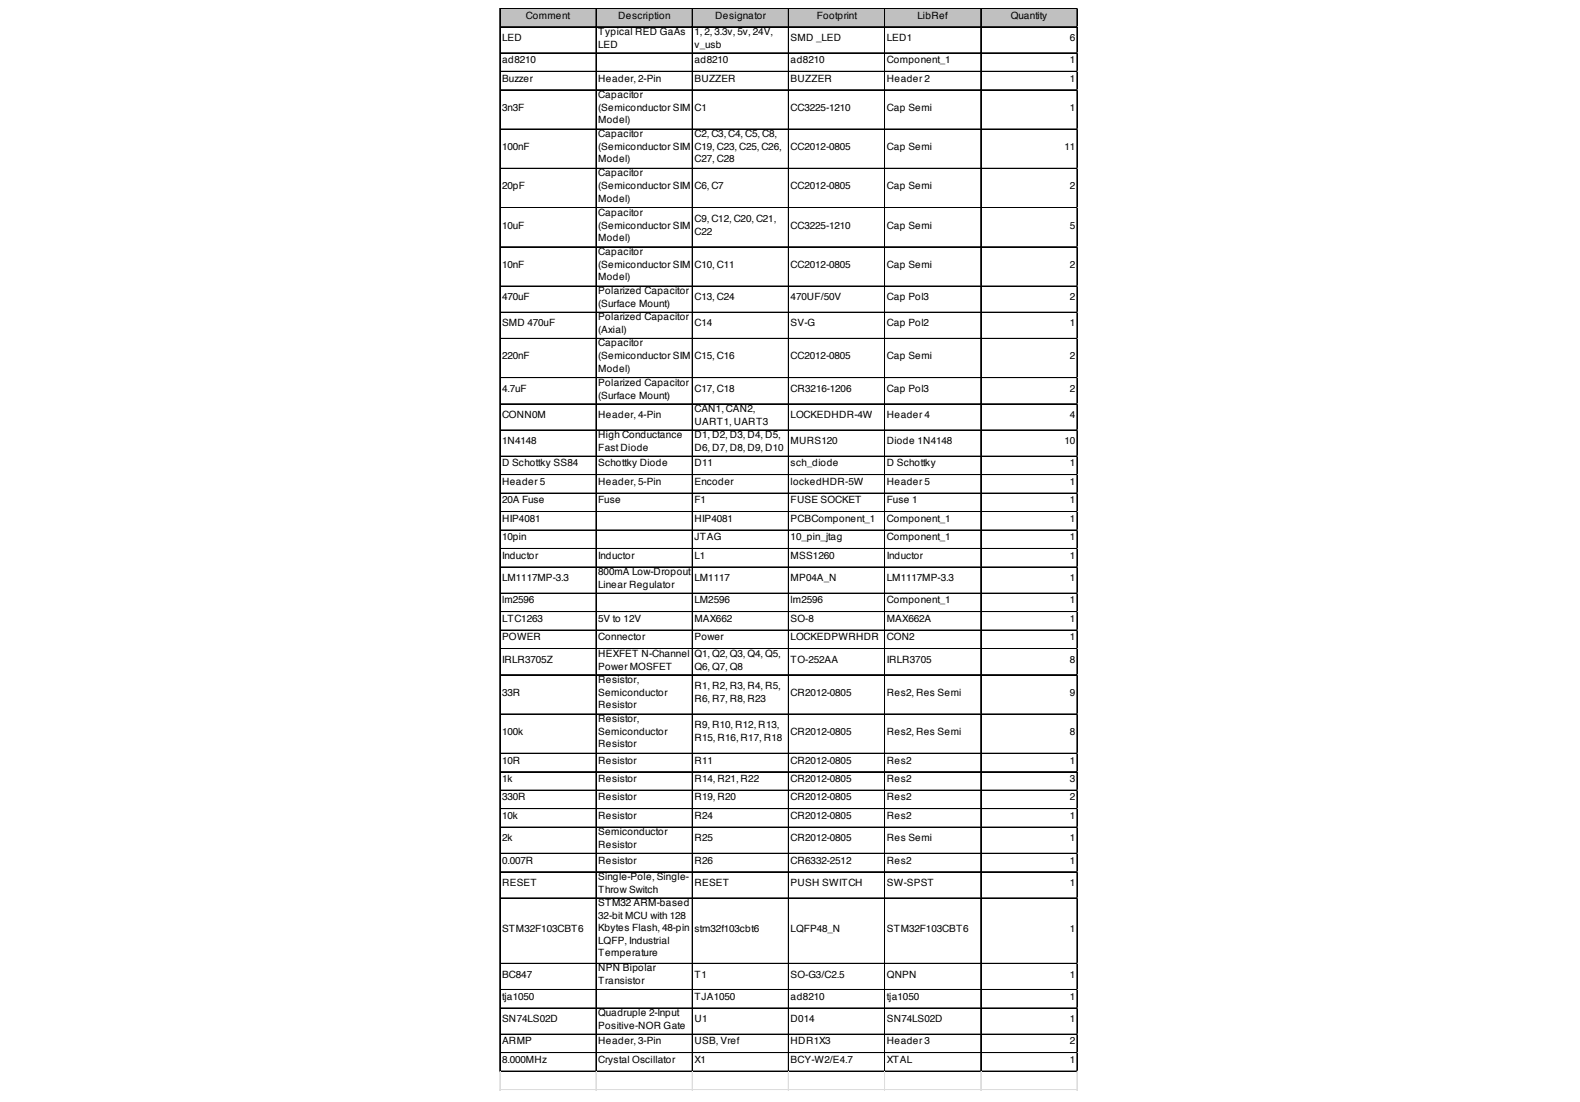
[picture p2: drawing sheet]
<svg xmlns="http://www.w3.org/2000/svg" width="287mm" height="200mm" viewBox="0 0 287 200" stroke-linecap="round" stroke-linejoin="round" font-family="sans-serif">
<defs><g id="words">
<g font-size="1.8">
<text x="95.5" y="3.4">Comment</text>
<text x="112.2" y="3.4">Description</text>
<text x="129.8" y="3.4">Designator</text>
<text x="148.3" y="3.4">Footprint</text>
<text x="166.6" y="3.4">LibRef</text>
<text x="183.5" y="3.4">Quantity</text>
<text x="91.1" y="7.4">LED</text>
<text x="91.1" y="11.5">ad8210</text>
<text x="108.6" y="6.3">Typical RED GaAs</text>
<text x="108.6" y="8.7">LED</text>
<text x="126.1" y="6.3">1, 2, 3.3v, 5v, 24V,</text>
<text x="126.1" y="8.7">v_usb</text>
<text x="126.1" y="11.5">ad8210</text>
<text x="143.5" y="7.4">SMD _LED</text>
<text x="143.5" y="11.5">ad8210</text>
<text x="161" y="7.4">LED1</text>
<text x="161" y="11.5">Component_1</text>
<text x="194.2" y="7.4">6</text>
<text x="194.2" y="11.5">1</text>
<text x="91.1" y="14.8">Buzzer</text>
<text x="108.6" y="14.8">Header, 2-Pin</text>
<text x="108.6" y="17.8">Capacitor</text>
<text x="126.1" y="14.8">BUZZER</text>
<text x="143.5" y="14.8">BUZZER</text>
<text x="161" y="14.8">Header 2</text>
<text x="194.2" y="14.8">1</text>
<text x="91.1" y="20.1">3n3F</text>
<text x="108.6" y="20.1">(Semiconductor SIM</text>
<text x="108.6" y="22.4">Model)</text>
<text x="126.1" y="20.1">C1</text>
<text x="143.5" y="20.1">CC3225-1210</text>
<text x="161" y="20.1">Cap Semi</text>
<text x="194.2" y="20.1">1</text>
<text x="91.1" y="27.3">100nF</text>
<text x="108.6" y="24.9">Capacitor</text>
<text x="108.6" y="27.3">(Semiconductor SIM</text>
<text x="108.6" y="29.5">Model)</text>
<text x="126.1" y="24.9">C2, C3, C4, C5, C8,</text>
<text x="126.1" y="27.3">C19, C23, C25, C26,</text>
<text x="126.1" y="29.5">C27, C28</text>
<text x="143.5" y="27.3">CC2012-0805</text>
<text x="161" y="27.3">Cap Semi</text>
<text x="193.2" y="27.3">11</text>
<text x="91.1" y="34.4">20pF</text>
<text x="108.6" y="32">Capacitor</text>
<text x="108.6" y="34.4">(Semiconductor SIM</text>
<text x="126.1" y="34.4">C6, C7</text>
<text x="143.5" y="34.4">CC2012-0805</text>
<text x="161" y="34.4">Cap Semi</text>
<text x="194.2" y="34.4">2</text>
<text x="91.1" y="41.5">10uF</text>
<text x="108.6" y="36.6">Model)</text>
<text x="108.6" y="39.1">Capacitor</text>
<text x="108.6" y="41.5">(Semiconductor SIM</text>
<text x="126.1" y="40.2">C9, C12, C20, C21,</text>
<text x="143.5" y="41.5">CC3225-1210</text>
<text x="161" y="41.5">Cap Semi</text>
<text x="194.2" y="41.5">5</text>
<text x="108.6" y="43.7">Model)</text>
<text x="108.6" y="46.3">Capacitor</text>
<text x="126.1" y="42.6">C22</text>
<text x="91.1" y="48.6">10nF</text>
<text x="108.6" y="48.6">(Semiconductor SIM</text>
<text x="108.6" y="50.9">Model)</text>
<text x="108.6" y="53.4">Polarized Capacitor</text>
<text x="126.1" y="48.6">C10, C11</text>
<text x="143.5" y="48.6">CC2012-0805</text>
<text x="161" y="48.6">Cap Semi</text>
<text x="194.2" y="48.6">2</text>
<text x="91.1" y="54.5">470uF</text>
<text x="91.1" y="59.2">SMD 470uF</text>
<text x="108.6" y="55.7">(Surface Mount)</text>
<text x="108.6" y="58.1">Polarized Capacitor</text>
<text x="126.1" y="54.5">C13, C24</text>
<text x="126.1" y="59.2">C14</text>
<text x="143.5" y="54.5">470UF/50V</text>
<text x="143.5" y="59.2">SV-G</text>
<text x="161" y="54.5">Cap Pol3</text>
<text x="161" y="59.2">Cap Pol2</text>
<text x="194.2" y="54.5">2</text>
<text x="194.2" y="59.2">1</text>
<text x="91.1" y="65.2">220nF</text>
<text x="108.6" y="60.5">(Axial)</text>
<text x="108.6" y="62.9">Capacitor</text>
<text x="108.6" y="65.2">(Semiconductor SIM</text>
<text x="126.1" y="65.2">C15, C16</text>
<text x="143.5" y="65.2">CC2012-0805</text>
<text x="161" y="65.2">Cap Semi</text>
<text x="194.2" y="65.2">2</text>
<text x="91.1" y="71.1">4.7uF</text>
<text x="108.6" y="67.5">Model)</text>
<text x="108.6" y="70">Polarized Capacitor</text>
<text x="126.1" y="71.1">C17, C18</text>
<text x="143.5" y="71.1">CR3216-1206</text>
<text x="161" y="71.1">Cap Pol3</text>
<text x="194.2" y="71.1">2</text>
<text x="91.1" y="75.9">CONN0M</text>
<text x="108.6" y="72.4">(Surface Mount)</text>
<text x="108.6" y="75.9">Header, 4-Pin</text>
<text x="126.1" y="74.7">CAN1, CAN2,</text>
<text x="126.1" y="77.1">UART1, UART3</text>
<text x="143.5" y="75.9">LOCKEDHDR-4W</text>
<text x="161" y="75.9">Header 4</text>
<text x="194.2" y="75.9">4</text>
<text x="91.1" y="80.6">1N4148</text>
<text x="108.6" y="79.5">High Conductance</text>
<text x="108.6" y="81.9">Fast Diode</text>
<text x="126.1" y="79.5">D1, D2, D3, D4, D5,</text>
<text x="126.1" y="81.9">D6, D7, D8, D9, D10</text>
<text x="143.5" y="80.6">MURS120</text>
<text x="161" y="80.6">Diode 1N4148</text>
<text x="193.2" y="80.6">10</text>
<text x="91.1" y="84.7">D Schottky SS84</text>
<text x="91.1" y="88">Header 5</text>
<text x="108.6" y="84.7">Schottky Diode</text>
<text x="108.6" y="88">Header, 5-Pin</text>
<text x="126.1" y="84.7">D11</text>
<text x="126.1" y="88">Encoder</text>
<text x="143.5" y="84.7">sch_diode</text>
<text x="143.5" y="88">lockedHDR-5W</text>
<text x="161" y="84.7">D Schottky</text>
<text x="161" y="88">Header 5</text>
<text x="194.2" y="84.7">1</text>
<text x="194.2" y="88">1</text>
<text x="91.1" y="91.4">20A Fuse</text>
<text x="91.1" y="94.7">HIP4081</text>
<text x="108.6" y="91.4">Fuse</text>
<text x="126.1" y="91.4">F1</text>
<text x="126.1" y="94.7">HIP4081</text>
<text x="143.5" y="91.4">FUSE SOCKET</text>
<text x="143.5" y="94.7">PCBComponent_1</text>
<text x="161" y="91.4">Fuse 1</text>
<text x="161" y="94.7">Component_1</text>
<text x="194.2" y="91.4">1</text>
<text x="194.2" y="94.7">1</text>
<text x="91.1" y="98.1">10pin</text>
<text x="91.1" y="101.4">Inductor</text>
<text x="108.6" y="101.4">Inductor</text>
<text x="126.1" y="98.1">JTAG</text>
<text x="126.1" y="101.4">L1</text>
<text x="143.5" y="98.1">10_pin_jtag</text>
<text x="143.5" y="101.4">MSS1260</text>
<text x="161" y="98.1">Component_1</text>
<text x="161" y="101.4">Inductor</text>
<text x="194.2" y="98.1">1</text>
<text x="194.2" y="101.4">1</text>
<text x="91.1" y="105.5">LM1117MP-3.3</text>
<text x="108.6" y="104.4">800mA Low-Dropout</text>
<text x="108.6" y="106.7">Linear Regulator</text>
<text x="126.1" y="105.5">LM1117</text>
<text x="143.5" y="105.5">MP04A_N</text>
<text x="161" y="105.5">LM1117MP-3.3</text>
<text x="194.2" y="105.5">1</text>
<text x="91.1" y="109.5">lm2596</text>
<text x="91.1" y="112.9">LTC1263</text>
<text x="108.6" y="112.9">5V to 12V</text>
<text x="126.1" y="109.5">LM2596</text>
<text x="126.1" y="112.9">MAX662</text>
<text x="143.5" y="109.5">lm2596</text>
<text x="143.5" y="112.9">SO-8</text>
<text x="161" y="109.5">Component_1</text>
<text x="161" y="112.9">MAX662A</text>
<text x="194.2" y="109.5">1</text>
<text x="194.2" y="112.9">1</text>
<text x="91.1" y="116.2">POWER</text>
<text x="108.6" y="116.2">Connector</text>
<text x="108.6" y="119.2">HEXFET N-Channel</text>
<text x="126.1" y="116.2">Power</text>
<text x="126.1" y="119.2">Q1, Q2, Q3, Q4, Q5,</text>
<text x="143.5" y="116.2">LOCKEDPWRHDR</text>
<text x="161" y="116.2">CON2</text>
<text x="194.2" y="116.2">1</text>
<text x="91.1" y="120.3">IRLR3705Z</text>
<text x="108.6" y="121.5">Power MOSFET</text>
<text x="108.6" y="123.9">Resistor,</text>
<text x="126.1" y="121.5">Q6, Q7, Q8</text>
<text x="126.1" y="125">R1, R2, R3, R4, R5,</text>
<text x="143.5" y="120.3">TO-252AA</text>
<text x="161" y="120.3">IRLR3705</text>
<text x="194.2" y="120.3">8</text>
<text x="91.1" y="126.3">33R</text>
<text x="108.6" y="126.3">Semiconductor</text>
<text x="108.6" y="128.5">Resistor</text>
<text x="108.6" y="131">Resistor,</text>
<text x="126.1" y="127.4">R6, R7, R8, R23</text>
<text x="143.5" y="126.3">CR2012-0805</text>
<text x="161" y="126.3">Res2, Res Semi</text>
<text x="194.2" y="126.3">9</text>
<text x="91.1" y="133.4">100k</text>
<text x="108.6" y="133.4">Semiconductor</text>
<text x="108.6" y="135.7">Resistor</text>
<text x="126.1" y="132.2">R9, R10, R12, R13,</text>
<text x="126.1" y="134.5">R15, R16, R17, R18</text>
<text x="143.5" y="133.4">CR2012-0805</text>
<text x="161" y="133.4">Res2, Res Semi</text>
<text x="194.2" y="133.4">8</text>
<text x="91.1" y="138.6">10R</text>
<text x="91.1" y="141.9">1k</text>
<text x="108.6" y="138.6">Resistor</text>
<text x="108.6" y="141.9">Resistor</text>
<text x="126.1" y="138.6">R11</text>
<text x="126.1" y="141.9">R14, R21, R22</text>
<text x="143.5" y="138.6">CR2012-0805</text>
<text x="143.5" y="141.9">CR2012-0805</text>
<text x="161" y="138.6">Res2</text>
<text x="161" y="141.9">Res2</text>
<text x="194.2" y="138.6">1</text>
<text x="194.2" y="141.9">3</text>
<text x="91.1" y="145.3">330R</text>
<text x="91.1" y="148.6">10k</text>
<text x="108.6" y="145.3">Resistor</text>
<text x="108.6" y="148.6">Resistor</text>
<text x="126.1" y="145.3">R19, R20</text>
<text x="126.1" y="148.6">R24</text>
<text x="143.5" y="145.3">CR2012-0805</text>
<text x="143.5" y="148.6">CR2012-0805</text>
<text x="161" y="145.3">Res2</text>
<text x="161" y="148.6">Res2</text>
<text x="194.2" y="145.3">2</text>
<text x="194.2" y="148.6">1</text>
<text x="91.1" y="152.7">2k</text>
<text x="108.6" y="151.6">Semiconductor</text>
<text x="108.6" y="154">Resistor</text>
<text x="126.1" y="152.7">R25</text>
<text x="143.5" y="152.7">CR2012-0805</text>
<text x="161" y="152.7">Res Semi</text>
<text x="194.2" y="152.7">1</text>
<text x="91.1" y="156.8">0.007R</text>
<text x="91.1" y="160.8">RESET</text>
<text x="108.6" y="156.8">Resistor</text>
<text x="108.6" y="159.7">Single-Pole, Single-</text>
<text x="126.1" y="156.8">R26</text>
<text x="126.1" y="160.8">RESET</text>
<text x="143.5" y="156.8">CR6332-2512</text>
<text x="143.5" y="160.8">PUSH SWITCH</text>
<text x="161" y="156.8">Res2</text>
<text x="161" y="160.8">SW-SPST</text>
<text x="194.2" y="156.8">1</text>
<text x="194.2" y="160.8">1</text>
<text x="108.6" y="162.1">Throw Switch</text>
<text x="108.6" y="164.4">STM32 ARM-based</text>
<text x="108.6" y="166.8">32-bit MCU with 128</text>
<text x="91.1" y="169.2">STM32F103CBT6</text>
<text x="108.6" y="169">Kbytes Flash, 48-pin</text>
<text x="108.6" y="171.3">LQFP, Industrial</text>
<text x="108.6" y="173.5">Temperature</text>
<text x="126.1" y="169.2">stm32f103cbt6</text>
<text x="143.5" y="169.2">LQFP48_N</text>
<text x="161" y="169.2">STM32F103CBT6</text>
<text x="194.2" y="169.2">1</text>
<text x="91.1" y="177.4">BC847</text>
<text x="108.6" y="176.3">NPN Bipolar</text>
<text x="108.6" y="178.7">Transistor</text>
<text x="126.1" y="177.4">T1</text>
<text x="143.5" y="177.4">SO-G3/C2.5</text>
<text x="161" y="177.4">QNPN</text>
<text x="194.2" y="177.4">1</text>
<text x="91.1" y="181.5">tja1050</text>
<text x="91.1" y="185.5">SN74LS02D</text>
<text x="108.6" y="184.4">Quadruple 2-Input</text>
<text x="126.1" y="181.5">TJA1050</text>
<text x="126.1" y="185.5">U1</text>
<text x="143.5" y="181.5">ad8210</text>
<text x="143.5" y="185.5">D014</text>
<text x="161" y="181.5">tja1050</text>
<text x="161" y="185.5">SN74LS02D</text>
<text x="194.2" y="181.5">1</text>
<text x="194.2" y="185.5">1</text>
<text x="91.1" y="189.6">ARMP</text>
<text x="108.6" y="186.8">Positive-NOR Gate</text>
<text x="108.6" y="189.6">Header, 3-Pin</text>
<text x="126.1" y="189.6">USB, Vref</text>
<text x="143.5" y="189.6">HDR1X3</text>
<text x="161" y="189.6">Header 3</text>
<text x="194.2" y="189.6">2</text>
<text x="91.1" y="192.9">8.000MHz</text>
<text x="108.6" y="192.9">Crystal Oscillator</text>
<text x="126.1" y="192.9">X1</text>
<text x="143.5" y="192.9">BCY-W2/E4.7</text>
<text x="161" y="192.9">XTAL</text>
<text x="194.2" y="192.9">1</text>
</g>
</g></defs>
<path d="M90.8 1.6h104.8v3.4h-104.8z" fill="#c0c0c0"/>
<g fill="none" stroke="#000" stroke-width=".18">
<path d="M90.7 1.5v193M90.8 1.5v193M90.9 1.6h104.7M90.9 4.9h104.7M90.9 9.7h104.7M90.9 13h104.7M90.9 16.4h104.7M90.9 1.5h104.7M90.9 4.8h104.7M90.9 9.6h104.7M90.9 12.9h104.7M90.9 16.3h104.7"/>
<path d="M108.2 1.6v192.9M125.6 1.6v192.9M125.7 1.6v192.9M143.1 1.6v192.9M143.2 1.6v192.9M160.6 1.6v192.9M178 1.6v192.9M178.1 1.6v192.9M195.5 1.6v192.9M195.6 1.6v192.9M90.9 23.5h104.7M90.9 30.6h104.7"/>
<path d="M90.9 37.7h104.7M90.9 23.4h104.7M90.9 30.5h104.7M90.9 44.9h104.7M90.9 52h104.7M90.9 56.7h104.7M90.9 44.8h104.7M90.9 51.9h104.7M90.9 61.5h104.7M90.9 68.6h104.7M90.9 73.4h104.7M90.9 78.1h104.7"/>
<path d="M90.9 61.4h104.7M90.9 68.5h104.7M90.9 73.3h104.7M90.9 78h104.7M90.9 82.9h104.7M90.9 86.2h104.7M90.9 89.6h104.7M90.9 92.9h104.7M90.9 96.3h104.7M90.9 99.6h104.7M90.9 82.8h104.7M90.9 86.1h104.7"/>
<path d="M90.9 89.5h104.7M90.9 92.8h104.7M90.9 96.2h104.7M90.9 103h104.7M90.9 107.7h104.7M90.9 111.1h104.7M90.9 114.4h104.7M90.9 117.8h104.7M90.9 102.9h104.7M90.9 111h104.7M90.9 117.7h104.7M90.9 122.5h104.7"/>
<path d="M90.9 129.7h104.7M90.9 136.8h104.7M90.9 129.6h104.7M90.9 136.7h104.7M90.9 140.1h104.7M90.9 143.5h104.7M90.9 146.8h104.7M90.9 150.2h104.7M90.9 154.9h104.7M90.9 158.3h104.7M90.9 143.4h104.7M90.9 150.1h104.7"/>
<path d="M90.9 158.2h104.7M90.9 163h104.7M90.9 174.9h104.7M90.9 179.7h104.7M90.9 174.8h104.7M90.9 179.6h104.7M90.9 183h104.7M90.9 187.8h104.7M90.9 191.1h104.7M90.9 194.5h104.7M90.9 187.7h104.7M90.9 194.4h104.7"/>
</g>
<g fill="none" stroke="#dadcdd" stroke-width=".18">
<path d="M195.6 1.5h.1M90.7 194.5v3.4M90.8 194.5v3.4M108.2 194.5v3.4M125.6 194.5v3.4M125.7 194.5v3.4M143.1 194.5v3.4M143.2 194.5v3.4M160.6 194.5v3.4M178 194.5v3.4M178.1 194.5v3.4M195.5 194.5v3.4"/>
<path d="M195.6 194.5v3.4"/>
</g>
<path d="M195.6 1.5l.1 .1z" fill="#dadcdd"/>
<path d="M195.6 4.8h.1" fill="none" stroke="#dadcdd" stroke-width=".18"/>
<path d="M195.6 4.8l.1 .2z" fill="#dadcdd"/>
<path d="M195.6 9.6h.1" fill="none" stroke="#dadcdd" stroke-width=".18"/>
<path d="M195.6 9.6l.1 .1z" fill="#dadcdd"/>
<path d="M195.6 12.9h.1" fill="none" stroke="#dadcdd" stroke-width=".18"/>
<path d="M195.6 12.9l.1 .2z" fill="#dadcdd"/>
<path d="M195.6 16.3h.1" fill="none" stroke="#dadcdd" stroke-width=".18"/>
<path d="M195.6 16.3l.1 .1z" fill="#dadcdd"/>
<path d="M195.6 23.4h.1" fill="none" stroke="#dadcdd" stroke-width=".18"/>
<path d="M195.6 23.4l.1 .2z" fill="#dadcdd"/>
<path d="M195.6 30.5h.1" fill="none" stroke="#dadcdd" stroke-width=".18"/>
<path d="M195.6 30.5l.1 .2z" fill="#dadcdd"/>
<path d="M195.6 37.7h.1" fill="none" stroke="#dadcdd" stroke-width=".18"/>
<path d="M195.6 37.7l.1 .1z" fill="#dadcdd"/>
<path d="M195.6 44.8h.1" fill="none" stroke="#dadcdd" stroke-width=".18"/>
<path d="M195.6 44.8l.1 .1z" fill="#dadcdd"/>
<path d="M195.6 51.9h.1" fill="none" stroke="#dadcdd" stroke-width=".18"/>
<path d="M195.6 51.9l.1 .2z" fill="#dadcdd"/>
<path d="M195.6 56.7h.1" fill="none" stroke="#dadcdd" stroke-width=".18"/>
<path d="M195.6 56.7l.1 .1z" fill="#dadcdd"/>
<path d="M195.6 61.4h.1" fill="none" stroke="#dadcdd" stroke-width=".18"/>
<path d="M195.6 61.4l.1 .2z" fill="#dadcdd"/>
<path d="M195.6 68.5h.1" fill="none" stroke="#dadcdd" stroke-width=".18"/>
<path d="M195.6 68.5l.1 .2z" fill="#dadcdd"/>
<path d="M195.6 73.3h.1" fill="none" stroke="#dadcdd" stroke-width=".18"/>
<path d="M195.6 73.3l.1 .1z" fill="#dadcdd"/>
<path d="M195.6 78h.1" fill="none" stroke="#dadcdd" stroke-width=".18"/>
<path d="M195.6 78l.1 .2z" fill="#dadcdd"/>
<path d="M195.6 82.8h.1" fill="none" stroke="#dadcdd" stroke-width=".18"/>
<path d="M195.6 82.8l.1 .1z" fill="#dadcdd"/>
<path d="M195.6 86.1h.1" fill="none" stroke="#dadcdd" stroke-width=".18"/>
<path d="M195.6 86.1l.1 .2z" fill="#dadcdd"/>
<path d="M195.6 89.5h.1" fill="none" stroke="#dadcdd" stroke-width=".18"/>
<path d="M195.6 89.5l.1 .1z" fill="#dadcdd"/>
<path d="M195.6 92.8h.1" fill="none" stroke="#dadcdd" stroke-width=".18"/>
<path d="M195.6 92.8l.1 .2z" fill="#dadcdd"/>
<path d="M195.6 96.2h.1" fill="none" stroke="#dadcdd" stroke-width=".18"/>
<path d="M195.6 96.2l.1 .1z" fill="#dadcdd"/>
<path d="M195.6 99.6h.1" fill="none" stroke="#dadcdd" stroke-width=".18"/>
<path d="M195.6 99.6l.1 .1z" fill="#dadcdd"/>
<path d="M195.6 102.9h.1" fill="none" stroke="#dadcdd" stroke-width=".18"/>
<path d="M195.6 102.9l.1 .1z" fill="#dadcdd"/>
<path d="M195.6 107.7h.1" fill="none" stroke="#dadcdd" stroke-width=".18"/>
<path d="M195.6 107.7l.1 .1z" fill="#dadcdd"/>
<path d="M195.6 111h.1" fill="none" stroke="#dadcdd" stroke-width=".18"/>
<path d="M195.6 111l.1 .1z" fill="#dadcdd"/>
<path d="M195.6 114.4h.1" fill="none" stroke="#dadcdd" stroke-width=".18"/>
<path d="M195.6 114.4l.1 .1z" fill="#dadcdd"/>
<path d="M195.6 117.7h.1" fill="none" stroke="#dadcdd" stroke-width=".18"/>
<path d="M195.6 117.7l.1 .2z" fill="#dadcdd"/>
<path d="M195.6 122.5h.1" fill="none" stroke="#dadcdd" stroke-width=".18"/>
<path d="M195.6 122.5l.1 .1z" fill="#dadcdd"/>
<path d="M195.6 129.6h.1" fill="none" stroke="#dadcdd" stroke-width=".18"/>
<path d="M195.6 129.6l.1 .1z" fill="#dadcdd"/>
<path d="M195.6 136.7h.1" fill="none" stroke="#dadcdd" stroke-width=".18"/>
<path d="M195.6 136.7l.1 .2z" fill="#dadcdd"/>
<path d="M195.6 140.1h.1" fill="none" stroke="#dadcdd" stroke-width=".18"/>
<path d="M195.6 140.1l.1 .1z" fill="#dadcdd"/>
<path d="M195.6 143.4h.1" fill="none" stroke="#dadcdd" stroke-width=".18"/>
<path d="M195.6 143.4l.1 .2z" fill="#dadcdd"/>
<path d="M195.6 146.8h.1" fill="none" stroke="#dadcdd" stroke-width=".18"/>
<path d="M195.6 146.8l.1 .1z" fill="#dadcdd"/>
<path d="M195.6 150.1h.1" fill="none" stroke="#dadcdd" stroke-width=".18"/>
<path d="M195.6 150.1l.1 .2z" fill="#dadcdd"/>
<path d="M195.6 154.9h.1" fill="none" stroke="#dadcdd" stroke-width=".18"/>
<path d="M195.6 154.9l.1 .1z" fill="#dadcdd"/>
<path d="M195.6 158.2h.1" fill="none" stroke="#dadcdd" stroke-width=".18"/>
<path d="M195.6 158.2l.1 .2z" fill="#dadcdd"/>
<path d="M195.6 163h.1" fill="none" stroke="#dadcdd" stroke-width=".18"/>
<path d="M195.6 163l.1 .1z" fill="#dadcdd"/>
<path d="M195.6 174.8h.1" fill="none" stroke="#dadcdd" stroke-width=".18"/>
<path d="M195.6 174.8l.1 .2z" fill="#dadcdd"/>
<path d="M195.6 179.6h.1" fill="none" stroke="#dadcdd" stroke-width=".18"/>
<path d="M195.6 179.6l.1 .1z" fill="#dadcdd"/>
<path d="M195.6 183h.1" fill="none" stroke="#dadcdd" stroke-width=".18"/>
<path d="M195.6 183l.1 .1z" fill="#dadcdd"/>
<path d="M195.6 187.7h.1" fill="none" stroke="#dadcdd" stroke-width=".18"/>
<path d="M195.6 187.7l.1 .1z" fill="#dadcdd"/>
<path d="M195.6 191.1h.1" fill="none" stroke="#dadcdd" stroke-width=".18"/>
<path d="M195.6 191.1l.1 .1z" fill="#dadcdd"/>
<path d="M195.6 194.4h.1" fill="none" stroke="#dadcdd" stroke-width=".18"/>
<path d="M195.6 194.4l.1 .1z" fill="#dadcdd"/>
<path d="M90.7 197.8h105" fill="none" stroke="#dadcdd" stroke-width=".18"/>
<use href="#words"/>
</svg>
